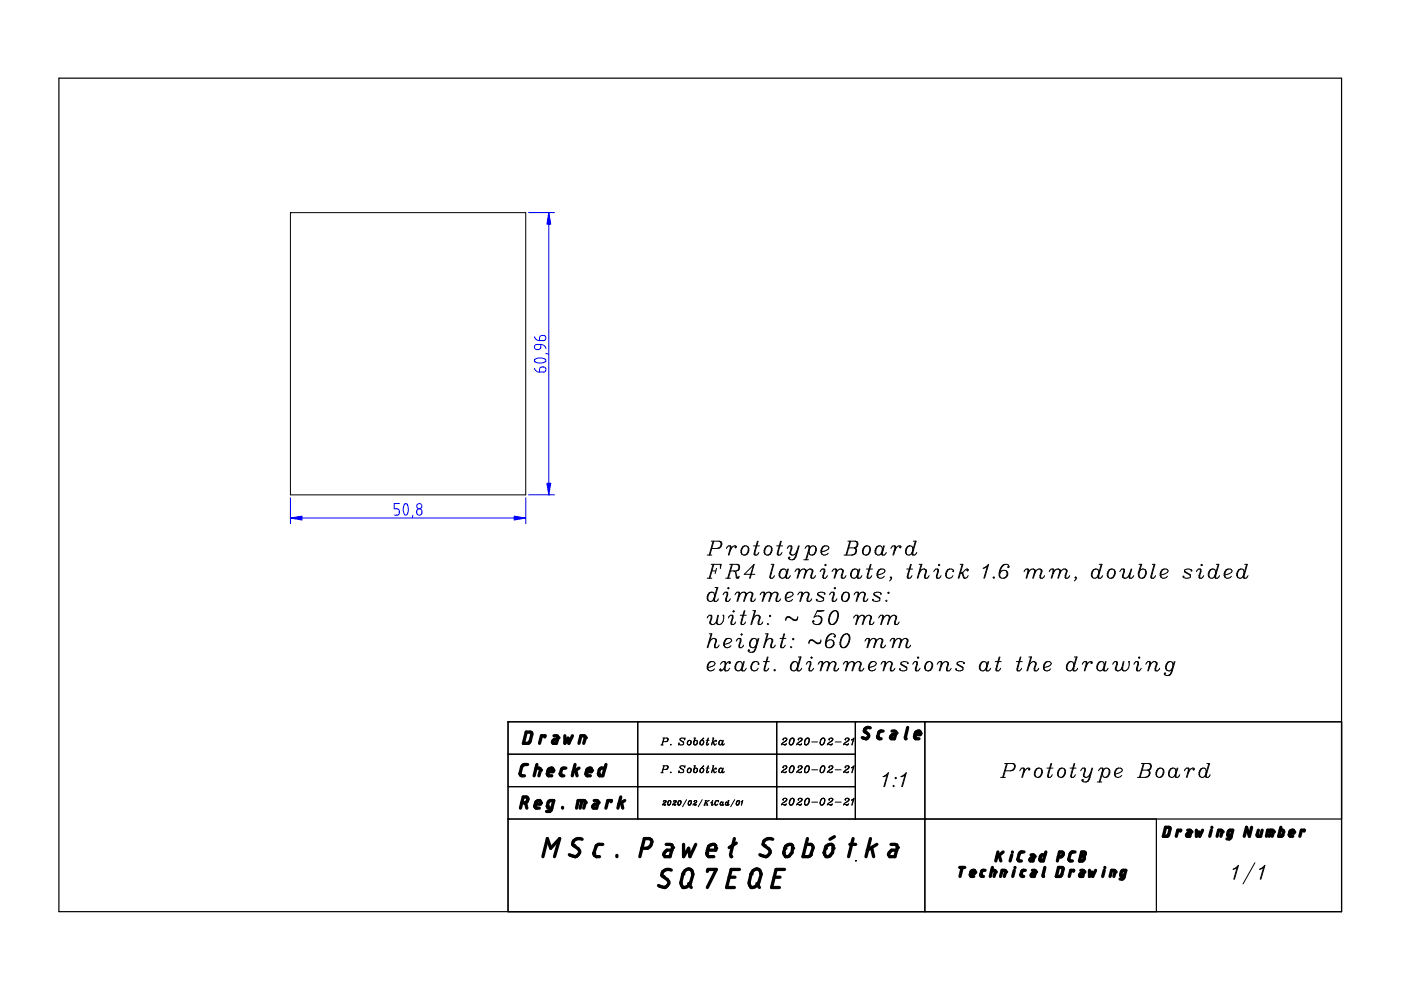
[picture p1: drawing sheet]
<svg xmlns="http://www.w3.org/2000/svg" width="297mm" height="210mm" viewBox="0 0 297 210" stroke-linecap="round" stroke-linejoin="round" font-family="sans-serif">
<g fill="none" stroke="#000" stroke-width=".25">
<path d="M12.5 16.6h271.9v176.7h-271.9zM107.7 153h.1M107.7 159.9h.1M107.7 159.9h73.7M135.2 153h.1M135.2 159.9h.1M135.2 153v20.7M164.7 159.9h.1M164.7 153h.1M164.7 153v20.7M181.4 153h.1M181.4 153v20.7"/>
<path d="M196.1 153h.1M196.1 153v40.3M284.4 153h-176.7v40.3M107.7 173.7h.1M107.7 173.7h176.7M107.7 166.8h73.7M135.2 166.8h.1M164.7 166.8h.1M196.1 173.7h.1M245.2 173.7v19.6"/>
</g>
<g fill="none" stroke="#000" stroke-width=".21">
<path d="M61.6 45.1h.1M61.6 45.1h49.9v59.8h-49.9zM149.9 117.7h1M150.8 114.7h1.7M150.8 119.7h2.1l-.2 .8v-.8M150.9 116.3h1.1M151.2 114.7l-.8 3M151.2 119.7l-.8 2.9M151.3 114.7l-.8 3M151.3 119.7l-.8 2.9M152.5 114.7l.4 .2a.91 .91 0 0 1-.3 1.3l-.6 .1M152.5 114.7l.2 .2a.9 .9 0 0 1-.7 1.4"/>
<path d="M154 116.3l.4-.6h.5l.1 .2-.1 .8M154.7 115.7l.2 .5-.5 1.5M154.7 119.7h1.6M154.9 116.7l-.3 1M155.1 119.7l-.8 2.9M155.3 119.7l-.9 2.9M156 115.9l-.2 .1 .2 .2 .1-.2-.1-.3-.6 .2-.5 .8M156.3 119.7l.4 .1a.81 .81 0 0 1-.6 1.3M156.3 119.7l.2 .1a.81 .81 0 0 1-.4 1.3M157.4 117.6l.5 .1M157.9 115.7l.6 .2M157.9 115.7a1.12 1.12 0 0 0-.5 1.9"/>
<path d="M157.9 115.7a1.34 1.34 0 0 0-.5 1.9M158.5 115.9a1.11 1.11 0 0 1-.6 1.8M158.5 115.9a1.32 1.32 0 0 1-.6 1.8M159.8 115.7h1.2M159.8 119.8l-.9 2.8M160.6 114.7l-.7 2.9 .6 .1 .4-.6M160.7 114.7l-.7 2.6 .2 .4M162.3 117.6l.5 .1M162.8 115.7a1.12 1.12 0 0 0-.5 1.9M162.8 115.7l.6 .2M162.8 115.7a1.34 1.34 0 0 0-.5 1.9M163.4 115.9a1.11 1.11 0 0 1-.6 1.8"/>
<path d="M163.4 115.9a1.32 1.32 0 0 1-.6 1.8M163.5 119.7h.6l-.7 2.5 .1 .4M163.9 119.7l-.7 2.8 .6 .1 .4-.6M164.7 115.7h1.2M165.5 114.7l-.7 2.9 .6 .1 .4-.6M165.7 114.7l-.7 2.6 .1 .4M166.9 116.3l.4-.6 .6 .2-.3 1.2v.3l.3 .3M167.3 118.4l.2-.1-.2-.2-.1 .2 .1 .2 .7 .2M167.6 115.7l.1 .6-.2 1.1 .4 .3M169 116.7a1.09 1.09 0 0 1-1.1 1M169.3 115.7l-.7 2.4-.6 .6M169.4 115.7l-.7 2.4-.3 .4-.4 .2"/>
<path d="M170.4 118.7h1M170.7 116.3l.4-.6h.4l.2 .2-.2 .8M171.4 115.7l.1 .5-.7 2.5M171.5 116.7l.2 .9 .5 .1M171.5 116.7l-.5 2M172.8 115.9l-.3-.2a.9 .9 0 0 0-1 1M172.8 115.9a1.11 1.11 0 0 1-.6 1.8M172.8 115.9a1.37 1.37 0 0 1-.6 1.8M174.9 115.7l.7 .2 .1 .3a1.86 1.86 0 0 1-1.5 .8M174.9 115.7a1.09 1.09 0 0 0-.6 1.9M174.9 115.7a1.34 1.34 0 0 0-.6 1.9M175 119.7l.2 .1-.2 .1-.1-.1z"/>
<path d="M175.6 117.3a.94 .94 0 0 1-1.3 .3M178.9 117.7h1.7M179.8 114.7h1.5M179.9 116.2h1.3M180.2 114.7l-.8 3M180.3 114.7l-.8 3M181.2 116.2a.88 .88 0 0 1 .2 .9 .88 .88 0 0 1-.8 .6M181.2 116.2l.3 .1a.91 .91 0 0 1-.3 1.3l-.6 .1M181.3 114.7l.3 .2a.87 .87 0 0 1-.4 1.3M181.3 114.7l.4 .2a.81 .81 0 0 1-.5 1.3M183.2 117.6l.5 .1M183.7 115.7l.6 .2"/>
<path d="M183.7 115.7a1.34 1.34 0 0 0-.5 1.9M183.7 115.7a1.09 1.09 0 0 0-.5 1.9M184.3 115.9a1.37 1.37 0 0 1-.6 1.8M184.3 115.9a1.11 1.11 0 0 1-.6 1.8M184.6 119.7l-.7 2.8 .5 .1 .4-.6M184.7 119.7l-.7 2.5 .1 .4M186.4 115.7l.5 .2 .2 .8M186.4 115.7a1.11 1.11 0 0 0-.6 1.9M186.4 115.7a1.32 1.32 0 0 0-.6 1.9M187.1 116.7a.89 .89 0 0 1-1 1l-.3-.1M187.1 116.7l-.2 .6 .2 .4h.4l.4-.6M187.3 115.7l-.2 1"/>
<path d="M187.5 115.7l-.4 1.6 .1 .4M188.9 116.3l.4-.6h.4l.2 .2-.2 .8M189.6 115.7l.1 .5-.4 1.5M189.7 116.7l-.2 1M190.9 115.9l-.2 .1 .2 .2 .1-.2-.1-.3-.6 .2-.6 .8M192.8 115.7l.6 .2 .1 .8M192.8 115.7a1.11 1.11 0 0 0-.5 1.9M192.8 115.7a1.32 1.32 0 0 0-.5 1.9M193.1 119.7l-.7 2.8 .5 .1 .5-.6M193.2 119.7l-.7 2.5 .1 .4M193.5 116.7l-.1 .6 .1 .4h.5l.4-.6M193.5 116.7a.9 .9 0 0 1-1 1l-.2-.1"/>
<path d="M193.7 114.7h.5l-.7 2.6 .2 .4M194.1 114.7l-.6 2M194.9 119.7h.6l-.9 2.9M195.3 119.7l-.8 2.9M199.1 119.7l.1 .1-.1 .1-.1-.1zM203.6 119.7h.6l-.9 2.9M204 119.7l-.8 2.9M213.1 119.7a2.04 2.04 0 0 0-1 2.8M213.1 119.7l.7 .1 .1 .3-.1 .3-.1-.2 .1-.1M213.1 119.7a2.26 2.26 0 0 0-1 2.8M233.1 119.7h.5l-.7 2.5 .2 .4M233.5 119.7l-.6 1.9"/>
<path d="M241.5 119.7h.6l-.6 1.8M241.9 119.7l-.6 1.8v.4l.3 .6M244.3 119.7h.6l-.7 2.5 .1 .4M244.7 119.7l-.7 2.8 .6 .1 .4-.6M254.6 119.8l.2-.1 .1 .1-.1 .1zM257.9 119.7h.5l-.7 2.5 .2 .4M258.3 119.7l-.6 1.9M263.9 119.7h.6l-.7 2.5 .1 .4M264.3 119.7l-.5 1.9M149.9 131l.5-.5h.4l.1 .1-.3 1.3v.2l.3 .3M149.9 122.6h1M150.4 134.4h.5l-.8 2.9"/>
<path d="M150.6 130.5l.2 .1v.4l-.3 1.1 .4 .3M150.8 125.6l.5 .1 .2 .8M150.8 125.6a1.11 1.11 0 0 0-.6 1.8M150.8 125.6a1.32 1.32 0 0 0-.6 1.8M150.8 134.4l-.9 2.9M150.9 121.1h.9M151.5 135.4l.4 .3-.3 1.1 .2 .5M151.5 135.4a1.11 1.11 0 0 0-1.1 1M151.5 126.5l-.2 .6 .2 .4h.4l.4-.5M151.5 126.5a.9 .9 0 0 1-1 1l-.3-.1M151.5 135.4l.3 .3-.3 1.5 .1 .1h.4l.5-.5M151.6 124.6h.6l-.7 2.5 .1 .4"/>
<path d="M151.9 131.7v.4l.4 .3M151.9 120.5l-.3 1.1M151.9 131.7a.93 .93 0 0 1-1 .7M152 124.6l-.5 1.9M152.2 130.5l-.3 1.2M152.3 130.5l-.3 1.2v.4l.3 .3M153.3 126.1l.4-.5 .6 .1-.3 1.3v.4l.2 .1M153.4 130.7l-.1-.2h.1a1.69 1.69 0 0 1-.8 1.9h-.3M153.9 122.6h1M154 125.6l.2 .1v.4l-.3 1.3 .5 .1 .5-.5M154.3 124.7l.1-.1 .2 .1-.2 .1zM154.3 135.4a1.1 1.1 0 0 0-.6 1.8"/>
<path d="M154.3 135.4h.4l.4 .4a1.8 1.8 0 0 1-1.5 .8M154.3 135.4a1.37 1.37 0 0 0-.6 1.8M154.4 131l.5-.5h.4l.1 .1-.3 1.3v.4l.2 .1M154.9 121.1h1.2M155 136.9a.88 .88 0 0 1-1.3 .3M155.1 130.5l.2 .1v.4l-.3 1.3 .6 .1 .4-.5M155.4 129.6l.2-.1 .1 .1-.1 .2zM155.6 121.1l.4 .2M155.8 126.1l.5-.5h.4l.1 .1-.1 .8M156 121.3l.1 1.2 .4 .1 .2-.3M156 121.3l.3 1 .1 .2 .3-.2M156.1 135.9l.4-.5h.5l.1 .1-.3 1.3 .2 .5"/>
<path d="M156.5 125.6l.2 .4-.4 1.5M156.7 122.2v.1M156.7 126.5l-.3 1M156.8 135.4l.2 .1v.4l-.3 1.3 .1 .1h.4l.4-.5M157 130.5h1.2M157.2 134.4l.2 .1-.2 .2-.1-.2zM157.8 129.5l-.7 2.8 .5 .1 .5-.5M157.8 125.6l-.6 .1-.5 .8M157.8 125.6l.4 .2-.4 1.7M157.8 125.6l.3 .2v.3l-.5 1.4M157.9 129.5l-.7 2.5 .2 .4M158.8 138l.1-.1-.1-.1-.2 .1 .2 .3 .7 .1"/>
<path d="M159.2 125.6l.3 .2-.3 1.6 .6 .1 .4-.5M159.2 125.6a1.09 1.09 0 0 0-1.1 .9M159.2 125.6l.4 .2-.3 1.2 .2 .5M159.6 129.5h.6l-.9 2.9M159.8 135.4h.2a1.1 1.1 0 0 1 .4 1.1 1.1 1.1 0 0 1-.9 .8l-.3-.1M159.8 135.4a1.11 1.11 0 0 0-.6 1.8M159.8 135.4a1.35 1.35 0 0 0-.6 1.8M160 121.8h-2.2l2.1-2.1-.9 2.9M160 129.5l-.8 2.9M160.7 130.5l.5 .2-.3 1.2 .1 .5M160.7 130.5a1.11 1.11 0 0 0-1.1 .9M160.7 135.4l-.7 2.4-.2 .4-.3 .1"/>
<path d="M160.7 130.5l.3 .2-.3 1.6 .6 .1 .4-.5M160.9 135.4l-.7 2.4-.3 .4-.4 .1M161.2 126.1l.4-.5h.4l.1 .1-.1 .8M161.9 125.6l.1 .4-.4 1.5M162 126.5l-.3 1M162.3 134.4h.5l-.8 2.9M162.7 139.3l-.7 2.8 .1 .1h.5l.4-.5M162.7 134.4l-.8 2.9M162.8 139.3l-.7 2.5 .2 .4M162.8 132.1l-.1 .2 .1 .1 .2-.1M163.1 125.6l.5 .2-.5 1.7M163.1 125.6l-.5 .1-.6 .8"/>
<path d="M163.1 125.6l.3 .2v.3l-.4 1.4M163.3 130.5l.1 .1-.1 .1-.2-.1zM163.4 135.4l.3 .3-.3 1.5 .6 .1 .4-.5M163.4 135.4l.4 .3-.2 1.1 .1 .5M163.4 135.4a1.11 1.11 0 0 0-1.1 1M164.5 125.6l.3 .2-.3 1.6 .6 .1 .4-.5M164.5 125.6l.5 .2-.3 1.2 .1 .5M164.5 125.6l-.5 .1-.6 .8M165.4 135.4h1.2M166 120.6l.6 .2 .1 .8M166 120.6a1.09 1.09 0 0 0-.5 1.9M166 120.6a1.34 1.34 0 0 0-.5 1.9"/>
<path d="M166.2 134.4l-.7 2.8 .2 .1h.4l.4-.5M166.3 134.4l-.6 2.5 .1 .4M166.6 131.3v.3M166.7 121.6l-.1 .6 .1 .4h.5l.4-.6M166.7 121.6l-.4 .9-.3 .1-.5-.1M167 120.6l-.3 1M167.2 120.6l-.5 1.6 .2 .4M167.3 125.6a1.12 1.12 0 0 0-.5 1.8M167.3 125.6l.7 .1 .2 .3a1.73 1.73 0 0 1-1.6 .8M167.3 125.6a1.34 1.34 0 0 0-.5 1.8M167.7 137.1l-.1 .1 .1 .1 .2-.1M168 127.1a.95 .95 0 0 1-1.2 .3"/>
<path d="M168.2 135.4l.1 .1-.1 .2-.2-.2zM168.6 121.2l.4-.6h.4l.1 .2-.1 .8M169.1 131a.58 .58 0 0 1-1 .3l-.8-.6-.6 .2-.1 .4M169.1 131l-.1 .4-.3 .2-.6-.2-.5-.4a.58 .58 0 0 0-1 .3M169.1 130.7v.3M169.2 126.1l.4-.5h.4l.1 .1-.1 .8M169.3 120.6l.1 .5-.4 1.5M169.3 139.3h.5l-.7 2.5 .2 .4M169.4 121.6l-.3 1M169.7 139.3l-.6 2M169.9 125.6l.1 .4-.4 1.5M170 126.5l-.3 1"/>
<path d="M170.5 120.6l.4 .3-.4 1.7M170.5 120.6a1.09 1.09 0 0 0-1.1 1M170.5 120.6l.3 .3v.3l-.4 1.4M171.1 125.6l.4 .2-.2 1.2v.4l.1 .1M171.1 125.6l.3 .2-.3 1.6 .6 .1 .4-.5M171.1 125.6l-.5 .1-.6 .8M171.5 136.2v.3M171.9 120.6l.3 .3-.3 1.6 .6 .1 .4-.6M171.9 120.6l-.5 .2-.6 .8M171.9 120.6l.4 .3-.2 1.1v.5l.1 .1M171.9 139.4l.2-.1 .1 .1-.1 .2zM172.4 131.9l.2-.2-.2-.1-.1 .3a.83 .83 0 0 0 1.1 .5"/>
<path d="M173.3 129.6l1.4-.1h-1.4l-.7 1.4 .5-.3h.5M173.4 126l1.2 .8v.4a.98 .98 0 0 1-1.5-.1l.1 .1M173.6 130.6l.4 .1a.99 .99 0 0 1-.6 1.7M173.6 130.6a.95 .95 0 0 1 .6 1 .95 .95 0 0 1-.8 .8M173.9 121.2l.4-.6 .6 .2-.3 1.2v.5l.1 .1M174 135.9a.6 .6 0 0 1-1 .3l-.8-.5-.6 .1-.1 .4M174 135.9l-.1 .5-.3 .1-.6-.1-.5-.5a.58 .58 0 0 0-1 .3M174 135.7v.2M174.6 120.6l.1 .2v.4l-.2 1.3 .5 .1 .4-.6M174.8 125.8v.2l.1-.2a1.15 1.15 0 0 0-1.5 0l.1 .5 1.1 .7M175.3 137.2l.7 .1M175.9 126.1l.4-.5 .6 .1-.3 1.3 .1 .5"/>
<path d="M176.2 132.4h.3M176.3 134.4l.7 .1 .1 .3-.1 .3-.2-.2 .2-.1M176.3 134.4a2.02 2.02 0 0 0-1.1 2.7l.1 .1M176.3 134.4a2.28 2.28 0 0 0-1 2.8M176.4 121.2l.4-.6h.4l.2 .2-.2 .8M176.6 135.8a1 1 0 0 1-.6 1.5M176.6 135.8a.92 .92 0 0 0-1.4 .6M176.6 135.8a.89 .89 0 0 1 .2 .9 .89 .89 0 0 1-.8 .6M176.6 125.6l.1 .5-.3 1.3 .6 .1 .4-.5M176.9 124.7l.1-.1 .1 .1-.1 .1zM176.9 129.5h.3M176.9 129.5a2.04 2.04 0 0 0-.9 2.8l.2 .1"/>
<path d="M176.9 129.5a2.23 2.23 0 0 0-.9 2.6l.2 .3M177.1 120.6l.1 .5-.4 1.5M177.2 129.5a.87 .87 0 0 1 .6 1.1 1.99 1.99 0 0 1-1.3 1.8M177.2 129.5a1.99 1.99 0 0 1-.4 2.8l-.3 .1M177.2 121.6l-.2 1M178.4 120.6l.4 .3-.3 1.1 .1 .6M178.4 120.6l.2 .3-.2 1.6 .5 .1 .5-.6M178.4 120.6a1.09 1.09 0 0 0-1.2 1M178.6 137.3h.3M178.7 127.4l.6 .1M179.3 125.6l.5 .1M179.3 125.6a1.11 1.11 0 0 0-.6 1.8"/>
<path d="M179.3 125.6a1.32 1.32 0 0 0-.6 1.8M179.4 134.4a2.05 2.05 0 0 0-1 2.8l.2 .1M179.4 134.4h.2M179.4 134.4a2.2 2.2 0 0 0-1 2.7l.2 .2M179.6 134.4a1.39 1.39 0 0 1 .3 2.1l-.5 .7-.5 .1M179.6 134.4a1.92 1.92 0 0 1-.4 2.8l-.3 .1M179.8 125.7a1.33 1.33 0 0 1-.5 1.8M179.8 125.7a1.12 1.12 0 0 1-.5 1.8M181 131l.4-.5h.4l.1 .1-.1 .8M181.1 126.1l.4-.5h.4l.2 .1-.2 .8M181.2 120.6l.5 .2 .2 .8M181.2 120.6a1.11 1.11 0 0 0-.6 1.9"/>
<path d="M181.2 120.6a1.32 1.32 0 0 0-.6 1.9M181.7 130.5l.1 .4-.4 1.5M181.8 125.6l.1 .4-.4 1.5M181.8 131.4l-.3 1M181.9 121.6l-.2 .6 .2 .4h.4l.4-.6M181.9 121.6a.89 .89 0 0 1-1 1l-.3-.1M181.9 126.5l-.3 1M182.2 120.6l-.3 1M182.3 120.6l-.4 1.6 .1 .4M182.9 130.5l.3 .2v.3l-.4 1.4M182.9 130.5l.4 .2-.4 1.7M182.9 130.5a1.11 1.11 0 0 0-1.1 .9"/>
<path d="M183 125.6l.3 .2-.3 1.6 .6 .1 .4-.5M183 125.6l-.5 .1-.6 .8M183 125.6l.5 .2-.3 1.2v.4l.1 .1M183.4 135.9l.4-.5h.4l.2 .1-.2 .9M183.7 120.6h1.3M184.1 135.4l.1 .4-.4 1.5M184.2 136.4l-.2 .9M184.3 130.5l.3 .2-.3 1.6 .6 .1 .4-.5M184.3 130.5a1.11 1.11 0 0 0-1.1 .9M184.3 130.5l.5 .2-.3 1.2v.4l.1 .1M185.3 126l1.2 .8v.4a.98 .98 0 0 1-1.5-.1l.1 .1M185.4 135.4a1.11 1.11 0 0 0-1.2 1"/>
<path d="M185.4 135.4l.4 .3-.4 1.6M185.4 135.4l.2 .3v.2l-.4 1.4M186.3 131l.4-.5h.4l.2 .1-.2 .8M186.7 125.8v.2l.1-.2a1.13 1.13 0 0 0-1.5 0l.1 .5 1.1 .7M186.8 135.4l.2 .3-.2 1.5 .1 .1h.4l.4-.5M186.8 135.4l.4 .3-.3 1.1 .1 .5M186.8 135.4a1.14 1.14 0 0 0-1.2 1M186.8 120.6a1.32 1.32 0 0 0-.6 1.9M186.8 120.6l.7 .2 .1 .3a1.8 1.8 0 0 1-1.5 .8M186.8 120.6a1.11 1.11 0 0 0-.6 1.9M187 130.5l.1 .4-.4 1.5M187.1 131.4l-.2 1"/>
<path d="M187.5 122.2a.94 .94 0 0 1-1.3 .3M187.9 127.2l-.1 .2 .1 .1 .2-.1M188.2 125.7l.2-.1 .1 .1-.1 .1zM188.3 130.5l.3 .2v.3l-.5 1.4M188.3 130.5a1.14 1.14 0 0 0-1.2 .9M188.3 130.5l.4 .2-.4 1.7M188.7 135.9l.4-.5h.5l.1 .1-.1 .9M188.9 122.6l-.1-.1 .1-.2 .1 .3-.4 .6M189.4 135.4l.2 .4-.5 1.5M189.6 136.4l-.3 .9M189.7 130.5l.4 .2-.3 1.2v.4l.1 .1M189.7 130.5a1.11 1.11 0 0 0-1.1 .9"/>
<path d="M189.7 130.5l.2 .2-.2 1.6 .5 .1 .4-.5M190.7 135.4a1.11 1.11 0 0 0-1.1 1M190.7 135.4l.4 .3-.4 1.6M190.7 135.4l.3 .3v.2l-.5 1.4M192.1 135.4l.4 .3-.3 1.1 .2 .5M192.1 135.4l.3 .3-.3 1.5 .5 .1 .5-.5M192.1 135.4a1.11 1.11 0 0 0-1.1 1M192.2 120.6h1.3M194.5 139.4l.1-.1 .2 .1-.2 .2zM196 120.6l.3 .3-.3 1.6 .6 .1 .4-.6M196 120.6l-.5 .2-.6 .8M196 120.6l.4 .3-.2 1.1v.5l.1 .1"/>
<path d="M198 121.2l.4-.6 .6 .2-.3 1.2v.5l.1 .1M198.7 120.6l.1 .2v.4l-.3 1.3 .6 .1 .4-.6M201.3 120.6l.7 .2 .2 .4-.2-.1M201.3 120.6a1.12 1.12 0 0 0-.5 1.9M201.3 120.6a1.34 1.34 0 0 0-.5 1.9M202 122a.85 .85 0 0 1-1.2 .5M203.6 121.5h.3M203.9 121.5l.5 1.1 .6-.1 .3-.5M203.9 121.5l.3 .1 .4 1M205.1 120.8l-.1 .1 .1 .2 .2-.3-.3-.2-1.1 .9M209.3 120.2l-.7 2.4M209.4 120.1l-.9 .4 1.1-.8-.9 2.9"/>
<path d="M210.6 122.5l.1-.2 .1 .2-.1 .1zM211.9 139.3l-.7 2.8 .1 .1h.4l.5-.5M212 139.3l-.7 2.5 .1 .4M212.1 122.5l.7 .1M213.4 121.1a.87 .87 0 0 1 .2 .9 .87 .87 0 0 1-.8 .6M213.4 121.1a.92 .92 0 0 0-1.4 .5M213.4 121.1a1 1 0 0 1-.6 1.5M216.3 139.3l-.7 2.8 .2 .1h.4l.4-.5M216.5 139.3l-.7 2.5 .1 .4M217.1 121.2l.5-.6h.4l.1 .2-.1 .8M217.8 120.6l.2 .5-.4 1.5M218 121.6l-.3 1"/>
<path d="M218.1 139.3h.6l-.8 2.9M218.6 139.3l-.9 2.9M219.1 120.6l-.6 .2-.5 .8M219.1 120.6l.4 .3-.4 1.7M219.1 120.6l.3 .3v.3l-.5 1.4M220.5 120.6l.3 .3-.3 1.6 .5 .1 .5-.6M220.5 120.6l-.6 .2-.5 .8M220.5 120.6l.4 .3-.3 1.1v.5l.2 .1M222.5 121.2l.4-.6h.4l.1 .2-.1 .8M223.2 120.6l.1 .5-.4 1.5M223.3 121.6l-.3 1M224.4 120.6l-.5 .2-.6 .8"/>
<path d="M224.4 120.6l.4 .3-.4 1.7M224.4 120.6l.3 .3v.3l-.4 1.4M225.8 120.6l.3 .3-.3 1.6 .6 .1 .4-.6M225.8 120.6l-.5 .2-.6 .8M225.8 120.6l.4 .3-.2 1.1v.5l.1 .1M227.8 139.3h.5l-.7 2.5 .2 .4M228.1 122.6l-.2-.1 .2-.2 .1 .3-.4 .6M228.2 139.3l-.6 2M232.2 120.6l.6 .2 .1 .8M232.2 120.6a1.11 1.11 0 0 0-.5 1.9M232.2 120.6a1.32 1.32 0 0 0-.5 1.9M232.9 121.6l-.1 .6 .1 .4h.5l.4-.6"/>
<path d="M232.9 121.6a.9 .9 0 0 1-1 1l-.2-.1M235 122.5l.6 .1M235.6 120.6l.6 .2M235.6 120.6a1.11 1.11 0 0 0-.6 1.9M235.6 120.6a1.32 1.32 0 0 0-.6 1.9M236.2 120.8a1.33 1.33 0 0 1-.6 1.8M236.2 120.8a1.09 1.09 0 0 1-.6 1.8M237.4 121.2l.4-.6 .6 .2-.3 1.2v.3l.3 .3M238.1 120.6l.2 .2v.4l-.3 1.1 .4 .3M239.5 121.6l-.5 .9-.6 .1M239.5 121.6l-.1 .6 .1 .4h.4l.5-.6M239.8 120.6l-.3 1"/>
<path d="M239.9 120.6l-.4 1.6 .2 .4M241.4 139.4l.1-.1 .2 .1-.2 .2zM241.5 121.5l.1 1M241.6 122.5l.6 .1M242.8 120.8a.82 .82 0 0 0-1.3 .7M242.8 120.8a1.11 1.11 0 0 1-.6 1.8M242.8 120.8a1.37 1.37 0 0 1-.6 1.8M246.8 120.6l.7 .2 .2 .3a1.8 1.8 0 0 1-1.6 .8M246.8 120.6a1.11 1.11 0 0 0-.5 1.9M246.8 120.6a1.32 1.32 0 0 0-.5 1.9M247.5 122.2a.94 .94 0 0 1-1.2 .3M251.1 121.1l1.3 .8v.4a.98 .98 0 0 1-1.6-.1l.2 .1"/>
<path d="M252.5 120.9v.2l.2-.2a1.17 1.17 0 0 0-1.6 0l.2 .4 1.1 .7M253.7 121.2l.4-.6 .5 .2-.2 1.2v.5l.1 .1M254.4 120.6l.1 .2v.4l-.3 1.3 .6 .1 .4-.6M257 120.6l.6 .2 .1 .8M257 120.6a1.11 1.11 0 0 0-.5 1.9M257 120.6a1.32 1.32 0 0 0-.5 1.9M257.7 121.6a.89 .89 0 0 1-.9 1l-.3-.1M257.7 121.6l-.1 .6 .1 .4h.4l.5-.6M260.4 120.6l.7 .2 .1 .3a1.8 1.8 0 0 1-1.5 .8M260.4 120.6a1.11 1.11 0 0 0-.6 1.9M260.4 120.6a1.32 1.32 0 0 0-.6 1.9M261.1 122.2a.94 .94 0 0 1-1.3 .3"/>
<path d="M263.1 120.6l.5 .2 .2 .8M263.1 120.6a1.11 1.11 0 0 0-.6 1.9M263.1 120.6a1.32 1.32 0 0 0-.6 1.9M263.8 121.6a.89 .89 0 0 1-1 1l-.3-.1M263.8 121.6l-.2 .6 .2 .4h.4l.4-.6M140.1 157.9h.5M140.5 156.5h.9M140.6 157.2h.6M140.8 156.5l-.5 1.4M140.8 156.5l-.4 1.4M141.4 156.5l.3 .2a.49 .49 0 0 1-.5 .5M141.4 156.5l.2 .2-.1 .3"/>
<path d="M141.5 157.2h-.3M142.2 157.9h.1zM144 157.5v.3l-.1 .1zM144.2 156.8l.7 .7M144.9 157.5l-.1 .4-.8-.1M145.1 156.6l-.6-.1-.3 .3M145.1 156.6l.1-.1v.4zM145.9 157.9h.2M146.1 157a.55 .55 0 0 0-.2 .9M146.1 157h.3M146.1 157l-.3 .5 .1 .4M146.4 157l.2 .2a.59 .59 0 0 1-.5 .7"/>
<path d="M146.4 157l.1 .5-.4 .4M147.1 156.5h.3l-.3 .9M147.1 157.4l.1 .5M147.2 157.9h.3M147.3 156.5l-.3 .9 .2 .5M147.7 157h-.4l-.2 .4M147.7 157l.2 .2a.59 .59 0 0 1-.4 .7M147.7 157l.1 .5-.3 .4M148.5 157.9h.3M148.8 157h.3M148.8 157a.55 .55 0 0 0-.3 .9M148.8 157l-.4 .5 .1 .4"/>
<path d="M149.1 157l.1 .5-.2 .4h-.2M149.1 157v.7l-.3 .2M149.1 156.5l-.3 .4zM149.7 157h.6M150.1 156.5l-.3 1.4h.3l.2-.2M150.2 156.5l-.3 1.4M150.8 140.3a1.11 1.11 0 0 0-.6 1.8M150.8 140.3a1.35 1.35 0 0 0-.6 1.8M150.8 140.3l.7 .1 .1 .3a1.73 1.73 0 0 1-1.5 .8M151 156.5h.3l-.4 1.4M151 157.4h.2M151.2 157.4l.3 .5 .4-.2"/>
<path d="M151.2 157.4l.3 .5M151.3 156.5l-.5 1.4M151.5 141.8a.91 .91 0 0 1-1.3 .3M151.8 157v.2l.1-.2h-.2l-.5 .4M152.7 140.8l.3-.4 .7-.1 .2 .7M152.8 157h.3v.5M152.8 157a.55 .55 0 0 0-.3 .9M152.8 157l-.4 .5 .1 .4M153.1 157.5l-.2 .4h-.4M153.1 157.5v.4h.3l.2-.2M153.3 157l-.2 .5M153.4 157l-.3 .7 .1 .2"/>
<path d="M153.6 141.5l.1 .7 .7-.1 .3-.4M153.6 141.5a.71 .71 0 0 1-1 .6l.1-.3 .2 .2-.2 .1M153.6 140.3l.1 .3-.1 .9M153.9 141l-.2 .5 .2 .7M154.7 140.4l-.1 .2 .1 .1 .2-.1-.2-.3a1 1 0 0 0-.8 .7M156.7 140.3a1.11 1.11 0 0 0-.6 1.8M156.7 140.3l.5 .1 .2 .9M156.7 140.3a1.35 1.35 0 0 0-.6 1.8M157.4 141.3l-.2 .5 .2 .4h.4l.4-.5M157.4 141.3a.93 .93 0 0 1-1 .9l-.3-.1M157.6 140.3l-.2 1M157.8 140.3l-.4 1.5 .1 .4"/>
<path d="M160 140.3a1.35 1.35 0 0 0-.5 1.8M160 140.3a1.11 1.11 0 0 0-.5 1.8M160 140.3l.7 .1 .2 .4-.2-.1M160.7 141.7a.84 .84 0 0 1-1.2 .4M161.9 140.3h1.2M164.1 142.1l.2-.1 .1 .1-.1 .1zM165.9 157.7l.6 .2 .2-.2-.2 .2zM165.9 157.7l-.2 .1M166.1 157.4l-.4 .5M166.6 156.5h-.5l-.1 .3 .1 .1v-.1M166.6 156.5h.2v.5l-.7 .4M166.6 156.5l.2 .2-.1 .3-.6 .4"/>
<path d="M167.6 157.9h.1M168 156.5h.1M168 156.5a.91 .91 0 0 0-.4 1.4M168 156.5a1 1 0 0 0-.4 1.4M168.1 156.5a.86 .86 0 0 1-.4 1.4M168.1 156.5a1.04 1.04 0 0 1-.4 1.4M168.4 140.3a1.11 1.11 0 0 0-.5 1.8M168.4 140.3l.6 .1 .1 .9M168.4 140.3a1.35 1.35 0 0 0-.5 1.8M169.1 141.3a.93 .93 0 0 1-1 .9l-.2-.1M169.1 141.3l-.1 .5 .1 .4h.4l.5-.5M169.2 157.7l.5 .2 .2-.2-.2 .2z"/>
<path d="M169.2 157.7l-.2 .1M169.4 157.4l-.5 .5M169.8 156.5h-.4l-.1 .4v-.1M169.8 156.5h.2l.1 .3-.7 .6M169.8 156.5l.2 .2-.1 .3-.5 .4M170.8 157.9h.2M170.9 140.8l.5-.5h.4l.1 .1-.3 1.3 .2 .5M171.2 156.5h.1M171.2 156.5a.99 .99 0 0 0-.4 1.4M171.2 156.5a.9 .9 0 0 0-.4 1.4M171.3 156.5a.84 .84 0 0 1 .3 .8 .84 .84 0 0 1-.6 .6M171.3 156.5a1.01 1.01 0 0 1-.3 1.4"/>
<path d="M171.6 140.3l.2 .1v.4l-.3 1.3 .1 .1h.5l.4-.5M172.1 157.3h1.3M173.5 140.8l.4-.5h.4l.2 .1-.2 .9M174.1 157.9h.2M174.2 140.3l.1 .4-.4 1.5M174.3 141.3l-.3 .9M174.5 156.5h.1M174.5 156.5a.91 .91 0 0 0-.4 1.4M174.5 156.5a1 1 0 0 0-.4 1.4M174.6 156.5a.86 .86 0 0 1-.3 1.4M174.6 156.5a1 1 0 0 1-.3 1.4M175.4 140.3a1.14 1.14 0 0 0-1.1 1"/>
<path d="M175.4 140.3l.5 .3-.5 1.6M175.4 140.3l.3 .3v.2l-.4 1.4M175.7 157.7l.5 .2 .2-.2-.2 .2zM175.7 157.7l-.2 .1M175.9 157.4l-.5 .5M176.3 156.5h-.4l-.1 .4v-.1M176.3 156.5h.2l.1 .3-.7 .6M176.3 156.5l.2 .2-.1 .3-.5 .4M176.8 140.3l.3 .3-.3 1.5 .2 .1h.4l.4-.5M176.8 140.3l.4 .3-.2 1.1 .1 .5M176.8 140.3a1.14 1.14 0 0 0-1.1 1M177.1 157.3h1.3"/>
<path d="M178.8 140.8l.4-.5h.4l.2 .1-.2 .9M179.1 157.7l.6 .2 .2-.2-.2 .2zM179.1 157.7l-.2 .1M179.3 157.4l-.5 .5M179.5 140.3l.1 .4-.4 1.5M179.6 157.2l-.3 .2M179.6 141.3l-.2 .9M179.7 156.5h-.4l-.1 .3 .1 .1v-.1M179.7 156.5h.3v.5l-.7 .4M179.7 156.5l.3 .2-.3 .4M180.8 140.3a1.11 1.11 0 0 0-1.2 1M180.8 140.3l.4 .3-.4 1.6"/>
<path d="M180.8 140.3l.2 .3v.2l-.4 1.4M180.9 156.8l-.3 1.1M181 156.7l-.5 .2 .6-.4-.4 1.4M182.2 140.3a1.14 1.14 0 0 0-1.2 1M182.2 140.3l.2 .3-.2 1.5 .1 .1h.4l.5-.5M182.2 140.3l.4 .3-.3 1.1 .1 .5M185 140.3h.4l.4 .4a1.73 1.73 0 0 1-1.5 .8M185 140.3a1.11 1.11 0 0 0-.6 1.8M185 140.3a1.35 1.35 0 0 0-.6 1.8M185.7 141.8a.91 .91 0 0 1-1.3 .3M186.8 140.8l.4-.5h.4l.2 .1-.2 .9M187.5 140.3l.1 .4-.4 1.5"/>
<path d="M187.6 141.3l-.3 .9M188.8 140.3l.2 .3-.2 1.5 .1 .1h.4l.4-.5M188.8 140.3a1.11 1.11 0 0 0-1.2 1M188.8 140.3l.4 .3-.3 1.1 .1 .5M191 140.7l1.1 .7 .2 .6a.98 .98 0 0 1-1.6-.2l.2 .2M192.4 140.6v.1l.1-.1a1.07 1.07 0 0 0-1.5 0l.1 .4 1.2 .7M193.5 140.8l.5-.5h.4l.1 .1-.3 1.3 .2 .5M194.2 140.3l.2 .1v.4l-.3 1.3 .1 .1h.4l.5-.5M196.3 142.1l.6 .1M196.9 140.3a1.35 1.35 0 0 0-.6 1.8M196.9 140.3l.5 .1M196.9 140.3a1.11 1.11 0 0 0-.6 1.8"/>
<path d="M197.4 140.4a1.09 1.09 0 0 1-.5 1.8M197.4 140.4a1.33 1.33 0 0 1-.5 1.8M198.7 140.8l.4-.5h.5l.1 .1-.1 .9M199.4 140.3l.2 .4-.5 1.5M199.6 141.3l-.3 .9M200.7 140.3a1.11 1.11 0 0 0-1.1 1M200.7 140.3l.3 .3-.3 1.5 .1 .1h.4l.5-.5M200.7 140.3l.4 .3-.3 1.1 .2 .5M202.9 140.7l1.1 .7 .2 .6a.95 .95 0 0 1-1.6-.2l.2 .2M204.3 140.6v.1l.2-.1a1.11 1.11 0 0 0-1.6 0l.2 .4 1.1 .7M208.5 140.3l.6 .1 .1 .9M208.5 140.3a1.1 1.1 0 0 0-.6 1.8"/>
<path d="M208.5 140.3a1.37 1.37 0 0 0-.6 1.8M209.2 141.3a.93 .93 0 0 1-1 .9l-.3-.1M209.2 141.3l-.1 .5 .1 .4h.4l.4-.5M209.5 140.3l-.3 1M209.6 140.3l-.4 1.5 .1 .4M211 140.3h1.3M215.5 140.3h1.2M219.3 140.3l.4 .3-.3 1.1 .1 .5M219.3 140.3a1.11 1.11 0 0 0-1.2 1M219.3 140.3l.2 .3-.2 1.5 .1 .1h.4l.4-.5M222.1 140.3h.4l.4 .4a1.73 1.73 0 0 1-1.5 .8M222.1 140.3a1.12 1.12 0 0 0-.6 1.8"/>
<path d="M222.1 140.3a1.37 1.37 0 0 0-.6 1.8M222.8 141.8a.88 .88 0 0 1-1.3 .3M226.9 140.3a1.35 1.35 0 0 0-.5 1.8M226.9 140.3a1.11 1.11 0 0 0-.5 1.8M226.9 140.3l.6 .1 .1 .9M227.6 141.3a.93 .93 0 0 1-.9 .9l-.3-.1M227.6 141.3l-.1 .5 .1 .4h.5l.4-.5M229.5 140.8l.4-.5h.4l.1 .1-.1 .9M230.2 140.3l.1 .4-.4 1.5M230.3 141.3l-.3 .9M231.4 140.4l-.1 .2 .1 .1 .2-.1-.2-.3a1.11 1.11 0 0 0-1.1 1M233.4 140.3l.6 .1 .1 .9"/>
<path d="M233.4 140.3a1.12 1.12 0 0 0-.6 1.8M233.4 140.3a1.37 1.37 0 0 0-.6 1.8M234.1 141.3a.93 .93 0 0 1-1 .9l-.3-.1M234.1 141.3l-.1 .5 .1 .4h.4l.4-.5M234.4 140.3l-.3 1M234.5 140.3l-.4 1.5 .1 .4M235.9 140.8l.4-.5 .6 .1-.3 1.3v.3l.3 .2M236.6 140.3l.1 .5-.2 1.2 .4 .2M237.9 141.5a.95 .95 0 0 1-1 .7M237.9 141.5v.5l.4 .2M238.2 140.3l-.3 1.2M238.3 140.3l-.3 1.2v.5l.3 .2"/>
<path d="M239.4 140.6l-.1-.3h.1a1.69 1.69 0 0 1-.8 1.9h-.3M240.4 140.8l.4-.5 .6 .1-.3 1.3 .1 .5M241.1 140.3l.1 .5-.2 1.3 .1 .1h.4l.5-.5M242.9 140.8l.5-.5h.4l.1 .1-.1 .9M243.6 140.3l.2 .4-.4 1.5M243.8 141.3l-.3 .9M244.9 140.3l.3 .3-.3 1.5 .1 .1h.4l.5-.5M244.9 140.3a1.11 1.11 0 0 0-1.1 1M244.9 140.3l.4 .3-.3 1.1 .2 .5M247 142.9l.1-.1-.1-.1-.1 .1 .1 .3 .7 .1M248 140.3h.3a1.1 1.1 0 0 1 .4 1.2 1.1 1.1 0 0 1-1 .7l-.3-.1M248 140.3a1.11 1.11 0 0 0-.6 1.8"/>
<path d="M248 140.3a1.35 1.35 0 0 0-.6 1.8M249 140.3l-.7 2.4-.3 .4-.3 .1M249.1 140.3l-.7 2.4-.3 .4-.4 .1M107.7 166.8h27.5v6.9h-27.5zM140.1 163.8h.5M140.5 162.4h.9M140.6 163.1h.6M140.6 170.6l.4 .1 .1-.2-.1 .2zM140.6 170.6h-.1M140.8 162.4l-.5 1.4M140.8 170.3l-.4 .4M140.8 162.4l-.4 1.4"/>
<path d="M141 169.7l-.3 .2M141 169.7l.2 .2M141.2 169.9v.1M141.2 170l-.4 .3M141.4 162.4l.3 .2a.49 .49 0 0 1-.5 .5M141.4 162.4l.2 .3-.2 .4h-.2M141.7 170l-.1 .5 .1 .2M141.8 169.9l-.3 .4 .2 .4M142 170.7h-.3M142 169.7h.1M142 169.7l-.2 .1M142 169.7l-.3 .2"/>
<path d="M142.1 169.7l.1 .4-.2 .6M142.1 169.7l.1 .1M142.2 163.8h.1zM142.2 170l-.3 .7M142.8 170.6l.3 .1 .2-.2-.2 .2zM142.8 170.6h-.2M142.9 170.3l-.3 .4M143.2 169.7l-.3 .1v.1M143.2 169.7l.1 .1M143.2 169.7l.2 .2-.2 .3M143.2 170.2l-.3 .1M143.3 169.9v.2"/>
<path d="M143.9 170.7h.1M143.9 169.9l-.2 .4 .2 .4M144 163.4v.3l-.1 .1zM144.1 169.7h.1M144.1 169.7l-.1 .1M144.1 169.7l-.2 .2M144.1 170.7h-.1M144.2 162.7l.7 .6M144.2 169.7l.2 .1M144.2 169.7l.1 .1M144.3 170.3l-.1 .3M144.3 169.8v.5"/>
<path d="M144.4 170.3l-.4 .4M144.4 169.8v.5M144.9 163.3l-.1 .5-.8-.1M145.1 162.5l.1-.1v.4zM145.1 162.5l-.6-.1-.3 .3M145.6 169.5l-.9 1.5M145.9 163.8h.2M145.9 170.3v.2M145.9 170.5l.2 .2M146.1 170.7h.1M146.1 162.9a.55 .55 0 0 0-.2 .9M146.1 162.9l-.3 .4 .1 .5"/>
<path d="M146.1 162.9h.3M146.1 169.9l-.2 .4M146.3 169.7h.1M146.3 169.7l-.1 .1M146.3 169.7l-.3 .3-.1 .3M146.4 162.9l.2 .2a.59 .59 0 0 1-.5 .7M146.4 169.7a.7 .7 0 0 1-.2 1M146.4 162.9l.1 .4-.4 .5M146.4 169.7a.56 .56 0 0 1-.2 1M147.1 163.3l.1 .5M147.1 162.4h.3l-.3 .9M147.1 170.6l.4 .1 .1-.2-.1 .2z"/>
<path d="M147.1 170.6h-.1M147.2 163.8h.3M147.3 170.3l-.4 .4M147.3 162.4l-.3 .9 .2 .5M147.5 169.7l-.3 .2M147.5 169.7l.2 .3-.4 .3M147.7 162.9l.2 .2a.59 .59 0 0 1-.4 .7M147.7 162.9l.1 .4-.3 .5M147.7 162.9h-.4l-.2 .4M148.5 163.8h.3M148.8 162.9a.55 .55 0 0 0-.3 .9M148.8 162.9l-.4 .4 .1 .5"/>
<path d="M148.8 162.9h.3M148.9 169.5l-.9 1.5M149.1 162.9l.1 .4-.2 .5h-.2M149.1 162.9v.7l-.3 .2M149.1 162.4l-.3 .4zM149.2 170.7h.3M149.5 169.7h.3M149.6 169.7l-.2 1M149.7 169.7l-.3 1M149.7 162.9h.6M149.8 170.7h.3M150 170.7l-.2-.5 .2 .5"/>
<path d="M150.1 169.7h.3M150.1 162.4l-.3 1.4h.3l.2-.2M150.2 162.4l-.3 1.4M150.3 169.7l-.8 .6M150.9 170.1v.6M151 170.1l-.3 .1M151 170.1v.6M151 162.4h.3l-.4 1.4M151 163.3h.2M151.1 169.7h.1M151.2 163.3l.3 .5 .4-.2M151.2 163.3l.3 .5"/>
<path d="M151.2 170.5l-.3 .2M151.3 162.4l-.5 1.4M151.6 170.6l.2 .1M151.8 162.9v.2l.1-.2h-.2l-.5 .4M152 169.7l.3 .1M152 169.7a.57 .57 0 0 0-.2 1M152 169.7l-.3 .3-.1 .5M152.2 170.5l-.4 .2M152.3 169.8l.1-.1-.1 .3zM152.8 162.9h.3v.4M152.8 162.9a.55 .55 0 0 0-.3 .9M152.8 162.9l-.4 .4 .1 .5"/>
<path d="M153 170.1h.1l.1 .3M153 170.1l-.3 .1 .1 .5M153 170.1l-.2 .1v.5M153.1 163.3v.5h.3l.2-.2M153.1 163.3l-.2 .5h-.4M153.2 170.4v.3l.3-.2M153.2 170.4l-.1 .3h-.3M153.2 170.4v.3M153.3 162.9l-.2 .4M153.3 170.1l-.1 .3M153.4 162.9l-.3 .7 .1 .2M153.8 170.5l.1 .2"/>
<path d="M154.1 170.1l-.3 .3 .1 .3M154.1 170.1h.2v.3M154.1 170.1l-.3 .1M154.3 170.4l-.1 .3h-.3M154.3 170.6v.1M154.3 169.7h.2l-.2 1h.2l.1-.2M154.5 169.7l-.2 .7M155.8 169.5l-.9 1.5M156.1 170.3v.2M156.1 170.5l.2 .2M156.2 170l-.1 .3M156.3 170.7h.1"/>
<path d="M156.5 169.7l-.3 .3M156.5 169.7h.1M156.6 169.7a.61 .61 0 0 1-.2 1M156.6 169.7l.1 .1M156.7 170.4l-.3 .3M156.7 169.8v.5M157.4 169.9l-.2 .8M157.4 169.9l-.3 .1 .4-.3-.3 1M165.9 163.6l.6 .2 .2-.2-.2 .2zM165.9 163.6l-.2 .1M165.9 170.5l-.2 .1M165.9 170.5l.6 .1 .2-.2-.2 .3z"/>
<path d="M166.1 163.3l-.4 .5M166.1 170.2l-.4 .5M166.4 170l-.3 .2M166.6 162.4h-.5l-.1 .2 .1 .2v-.2M166.6 169.2l-.5 .1-.1 .2 .1 .2v-.2M166.6 162.4h.2v.5l-.7 .4M166.6 169.2l.2 .1v.4l-.7 .5M166.6 162.4l.2 .2-.1 .3M166.6 169.2l.2 .3-.2 .4M166.6 163l-.5 .3M167.6 163.8h.1M167.6 170.7h.1"/>
<path d="M168 162.4h.1M168 162.4a.91 .91 0 0 0-.4 1.4M168 169.2a.91 .91 0 0 0-.4 1.5M168 162.4a1.01 1.01 0 0 0-.4 1.4M168 169.2a1 1 0 0 0-.4 1.5M168 163.8h-.3M168 169.2h.1M168.1 169.2a.86 .86 0 0 1-.4 1.5M168.1 162.4a.86 .86 0 0 1-.4 1.4M168.1 162.4a.95 .95 0 0 1-.1 1.2M168.1 169.2a1.04 1.04 0 0 1-.4 1.5M169.2 163.6l.5 .2 .2-.2-.2 .2z"/>
<path d="M169.2 170.5l.5 .1 .2-.2-.2 .3zM169.2 163.6l-.2 .1M169.2 170.5l-.2 .1M169.4 163.3l-.5 .5M169.4 170.2l-.5 .5M169.8 162.4h-.4l-.1 .4v-.2M169.8 169.2l-.4 .1-.1 .4v-.2M169.8 162.4h.2l.1 .3-.7 .6M169.8 169.2l.2 .1 .1 .3-.7 .6M169.8 162.4l.2 .2-.1 .3-.5 .4M169.8 169.2l.2 .3-.1 .2-.5 .5M170.8 163.8h.2"/>
<path d="M170.8 170.7h.2M171.2 162.4h.1M171.2 162.4a.9 .9 0 0 0-.4 1.4M171.2 169.2a.9 .9 0 0 0-.4 1.5M171.2 162.4a1 1 0 0 0-.4 1.4M171.2 169.2a.99 .99 0 0 0-.4 1.5M171.2 169.2h.1M171.3 162.4a.84 .84 0 0 1 .3 .8 .84 .84 0 0 1-.6 .6M171.3 169.2a.84 .84 0 0 1 .3 .9 .84 .84 0 0 1-.6 .6M171.3 162.4a1 1 0 0 1-.3 1.4M171.3 169.2a1.01 1.01 0 0 1-.3 1.5M172.1 163.2h1.3"/>
<path d="M172.1 170.1h1.3M174.1 163.8h.2M174.1 170.7h.2M174.5 162.4h.1M174.5 162.4a.91 .91 0 0 0-.4 1.4M174.5 169.2a.91 .91 0 0 0-.4 1.5M174.5 162.4a1.01 1.01 0 0 0-.4 1.4M174.5 169.2a1 1 0 0 0-.4 1.5M174.5 169.2h.1M174.6 162.4a.86 .86 0 0 1-.3 1.4M174.6 169.2a.86 .86 0 0 1-.3 1.5M174.6 162.4a.99 .99 0 0 1-.3 1.4"/>
<path d="M174.6 169.2a1 1 0 0 1-.3 1.5M175.7 163.6l.5 .2 .2-.2-.2 .2zM175.7 163.6l-.2 .1M175.7 170.5l-.2 .1M175.7 170.5l.5 .1 .2-.2-.2 .3zM175.9 163.3l-.5 .5M175.9 170.2l-.5 .5M176.3 162.4h-.4l-.1 .4v-.2M176.3 169.2l-.4 .1-.1 .4v-.2M176.3 162.4h.2l.1 .3-.7 .6M176.3 169.2l.2 .1 .1 .3-.7 .6M176.3 162.4l.2 .2-.1 .3-.5 .4"/>
<path d="M176.3 169.2l.2 .3-.1 .2-.5 .5M177.1 163.2h1.3M177.1 170.1h1.3M179.1 163.6l.6 .2 .2-.2-.2 .2zM179.1 163.6l-.2 .1M179.1 170.5l-.2 .1M179.1 170.5l.6 .1 .2-.2-.2 .3zM179.3 163.3l-.5 .5M179.3 170.2l-.5 .5M179.7 162.4h-.4l-.1 .2 .1 .2v-.2M179.7 169.2l-.4 .1-.1 .2 .1 .2v-.2M179.7 162.4h.3v.5l-.7 .4"/>
<path d="M179.7 169.2l.3 .1v.4l-.7 .5M179.7 162.4l.3 .3-.7 .6M179.7 169.2l.3 .4-.7 .6M180.9 162.6l-.3 1.2M180.9 169.5l-.3 1.2M181 162.6l-.5 .2 .6-.4-.4 1.4M181 169.5l-.5 .2 .6-.5-.4 1.5M188.1 164.4l-.7 2.4M188.2 164.3l-1 .4 1.2-.9-.9 3M189.5 166.5l-.1 .1 .1 .2 .1-.2M189.8 165l.1-.2 .2 .2-.2 .1zM191.9 164.4l-.7 2.4"/>
<path d="M192 164.3l-1 .4 1.2-.9-.9 3M212.2 164.8h.9M213 161.9h1.7M213.1 163.4h1.2M213.4 161.9l-.8 2.9M213.6 161.9l-.9 2.9M214.7 161.9l.4 .1a.91 .91 0 0 1-.3 1.3l-.5 .1M214.7 161.9l.3 .1a.94 .94 0 0 1-.7 1.4M216.2 163.4l.4-.5h.5l.1 .1-.1 .8M216.9 162.9l.2 .4-.5 1.5M217.1 163.8l-.3 1M218.2 163l-.1 .1 .1 .2 .1-.2-.1-.2a1.15 1.15 0 0 0-1.1 .9"/>
<path d="M219.6 164.7l.6 .1M220.2 162.9l.5 .1M220.2 162.9a1.09 1.09 0 0 0-.6 1.8M220.2 162.9a1.37 1.37 0 0 0-.6 1.8M220.7 163a1.11 1.11 0 0 1-.5 1.8M220.7 163a1.38 1.38 0 0 1-.5 1.8M222 162.9h1.2M222.8 161.9l-.7 2.8 .1 .1h.5l.4-.5M223 161.9l-.8 2.5 .2 .4M224.5 164.7l.6 .1M225.1 162.9l.5 .1M225.1 162.9a1.11 1.11 0 0 0-.6 1.8"/>
<path d="M225.1 162.9a1.35 1.35 0 0 0-.6 1.8M225.6 163a1.1 1.1 0 0 1-.5 1.8M225.6 163a1.34 1.34 0 0 1-.5 1.8M226.9 162.9h1.3M227.7 161.9l-.7 2.8 .2 .1h.4l.4-.5M227.9 161.9l-.7 2.5 .1 .4M229.1 163.4l.5-.5h.4l.1 .1-.3 1.3v.2l.3 .3M229.6 165.5l.1-.1-.1-.2-.2 .2 .2 .3 .7 .1M229.8 162.9l.2 .1v.4l-.3 1.1 .4 .3M231.2 163.8a1.14 1.14 0 0 1-1.1 1M231.5 162.9l-.7 2.3-.5 .6M231.6 162.9l-.7 2.3-.2 .5-.4 .1"/>
<path d="M232.6 165.8h1M232.9 163.4l.4-.5h.5l.1 .1-.1 .8M233.6 162.9l.2 .4-.7 2.5M233.8 163.8l.1 .9 .6 .1M233.8 163.8l-.6 2M235 163l-.3-.1a.93 .93 0 0 0-.9 .9M235 163a1.1 1.1 0 0 1-.5 1.8M235 163a1.34 1.34 0 0 1-.5 1.8M237.1 162.9h.5l.4 .4a1.94 1.94 0 0 1-1.6 .8M237.1 162.9a1.11 1.11 0 0 0-.5 1.8M237.1 162.9a1.35 1.35 0 0 0-.5 1.8M237.8 164.4a.91 .91 0 0 1-1.2 .3"/>
<path d="M241.2 164.8h1.6M242 161.9h1.5M242.1 163.3h1.3M242.4 161.9l-.8 2.9M242.6 161.9l-.9 2.9M243.4 163.3l.3 .1a.92 .92 0 0 1-.3 1.3l-.6 .1M243.4 163.3a.88 .88 0 0 1 .2 .9 .88 .88 0 0 1-.8 .6M243.5 161.9l.5 .1a.83 .83 0 0 1-.6 1.3M243.5 161.9l.3 .1a.83 .83 0 0 1-.4 1.3M245.4 164.7l.5 .1M245.9 162.9l.6 .1M245.9 162.9a1.11 1.11 0 0 0-.5 1.8"/>
<path d="M245.9 162.9a1.35 1.35 0 0 0-.5 1.8M246.5 163a1.12 1.12 0 0 1-.6 1.8M246.5 163a1.34 1.34 0 0 1-.6 1.8M248.6 162.9l.6 .1 .1 .8M248.6 162.9a1.11 1.11 0 0 0-.6 1.8M248.6 162.9a1.35 1.35 0 0 0-.6 1.8M249.3 163.8a.93 .93 0 0 1-1 1l-.3-.1M249.3 163.8l-.1 .6 .1 .4h.4l.4-.5M249.6 162.9l-.3 .9M249.7 162.9l-.4 1.5 .1 .4M251.1 163.4l.4-.5h.5l.1 .1-.1 .8M251.8 162.9l.2 .4-.5 1.5"/>
<path d="M252 163.8l-.3 1M253.1 163l-.2 .1 .2 .2 .1-.2-.1-.2a1.11 1.11 0 0 0-1.1 .9M255 162.9l.6 .1 .1 .8M255 162.9a1.12 1.12 0 0 0-.5 1.8M255 162.9a1.37 1.37 0 0 0-.5 1.8M255.7 163.8a.91 .91 0 0 1-.9 1l-.3-.1M255.7 163.8l-.1 .6 .1 .4h.5l.4-.5M255.9 161.9h.6l-.8 2.5 .2 .4M256.3 161.9l-.6 1.9M181.4 182.5h.1M262.3 184l-.7 2.4M262.4 183.9l-.9 .4 1.1-.8-.9 2.9"/>
<path d="M266.1 182.9l-2.6 4.5M267.9 184l-.7 2.4M268 183.9l-.9 .4 1.1-.8-.9 2.9"/>
</g>
<g fill="none" stroke="#000" stroke-width=".7">
<path d="M111.6 155.2l1.1 .1 .1 .4-.4 1.4-.2 .4-1.2 .1zM115.5 156.3l.1-.3h-.8l-.4 1.6M117.5 156l.7 .1 .1 .3-.3 1.2h-.7l-.2-.2 .4-.6h.7M119.8 156v1.6l.6-1.1 .2 1.1 .8-1.6M122.7 157.6l.5-1.6 .8 .1 .1 .3-.3 1.2M184.5 154.3a.85 .85 0 0 0-1.3 .7 1.29 1.29 0 0 1 1 1.1 .8 .8 0 0 1-1.4 .3M187.2 155h-.6a1.58 1.58 0 0 0-.5 1.5l.7 .1M189.1 155l.8 .1 .1 .3-.4 1.2h-.6a.57 .57 0 0 1 .2-.8h.7M192.4 154.2l-.5 2.2 .2 .2M194 155.8h1.1v-.6a.62 .62 0 0 0-1 .3l-.2 .7 .1 .3 .1 .1h.7M110.6 170.2h.8l.2-.1 .4-.7-.1-.3-.3-.1h-.7l-.6 2.3M111.4 170.2l.3 1.1"/>
<path d="M111.9 162.1l-1 .1-.3 .4-.3 1.5 .1 .3 .8 .1M113.5 170.5h1.1v-.6a.6 .6 0 0 0-1 .3l-.2 .7 .1 .3 .2 .1h.6M113.7 162.9h.8l.1 .4-.3 1.2M113.8 162.1l-.6 2.4M116.1 163.6h1.1v-.6a.62 .62 0 0 0-1 .4l-.2 .7 .1 .2 .2 .2h.7M117 171.3h-.7l-.2-.1 .1-1 .4-.5h.8l-.5 2-.3 .3h-.7M119.3 171.2v.1M120 162.9h-.6a1.58 1.58 0 0 0-.5 1.4l.6 .2M121.9 162.1l-.6 2.4M122.1 163.4l.2 1.1M122.2 171.3l.4-1.6h1.2l.3 .5-.3 1.1M122.8 162.9l-1.3 .7"/>
<path d="M123.4 177.9a1.36 1.36 0 0 0-2 1.1l1.2 1a.99 .99 0 0 1 0 1.2 .99 .99 0 0 1-1.2 .3l-.7-.3M123.4 169.7l-.4 1.6M124.3 163.6h1.1v-.6a.6 .6 0 0 0-1 .4l-.2 .7 .1 .2 .2 .2h.7M126 169.7l.7 .1 .1 .4-.3 1.1h-.7l-.2-.2 .5-.6h.6M127.8 179h-1l-.4 .3-.5 1.6 .1 .5 .4 .2h.7M128.5 162.1l-.7 2.4h-.7l-.2-.4 .3-1.1 .3-.1h.7M129.6 170v-.3h-.7l-.4 1.6M131.6 169l-.6 2.3M131.8 170.2l.2 1.1M132.5 169.7l-1.3 .8M136.1 179.9h1.2a1.41 1.41 0 0 0 .8-1.8l-.4-.3h-1.1l-.9 3.8M141.2 179l1.3 .2 .1 .5-.6 1.9h-1a.9 .9 0 0 1 .4-1.3h1.1"/>
<path d="M144.9 179v2.6l1.1-1.7 .3 1.7 1.2-2.6M155.7 177.8l-.8 3.4 .1 .4h.2M156.1 178.8l-1.5 .9M163.8 177.9a1.37 1.37 0 0 0-2 1.1l1.2 1a.99 .99 0 0 1 0 1.2 .99 .99 0 0 1-1.2 .3l-.7-.3M166.6 179.4a.99 .99 0 0 1 1.4-.1 1.84 1.84 0 0 1-1 2.3h-.4l-.5-.8zM171.2 177.8l-1 3.8h1.1l.4-.1 .3-.3 .4-1.5-.4-.7h-1.1M175.1 179.4a1.01 1.01 0 0 1 1.5-.1 1.84 1.84 0 0 1-1 2.3h-.5l-.4-.8zM176.9 177.4l-.9 .5M180.2 179h1.2M180.9 177.8l-1 3.8M184.6 177.8l-1 3.8M184.8 179.9l.4 1.7"/>
<path d="M185.9 179l-2 1.3M188.9 179l1.2 .2 .2 .5-.6 1.9h-1.1a.9 .9 0 0 1 .4-1.3h1.1M247.1 175.4l.9 .1 .1 .3-.5 1.4-.9 .1zM250.3 176.2v-.2h-.6l-.3 1.3M251.8 176l.6 .1 .1 .3-.3 .9h-.5a.44 .44 0 0 1 .2-.7h.5M253.7 176v1.3l.5-.9 .2 .9 .6-1.3M256.8 176l-.3 1.3M256.9 175.4v.1M258 177.3l.4-1.3 .7 .1v.3l-.3 .9M261 177.3h-.5l-.2-.1 .1-.8 .4-.4h.6l-.4 1.6-.3 .3h-.6M265.4 175.4l-.5 1.9-.6-1.9-.5 1.9M266.8 176l-.3 1 .2 .3h.6l.3-1.3"/>
<path d="M268.5 177.3l.3-1.3h1l.2 .4-.3 .9M269.5 176l-.4 1.3M271.6 175.4l-.5 1.9 .7-.1 .4-.8-.2-.4h-.6M273.4 176.6h.9v-.5l-.1-.1-.5 .1a1.01 1.01 0 0 0-.3 1.1l.2 .1h.5M276.5 176.2v-.2h-.6l-.3 1.3M115.1 181.6l1-3.8 .7 2.1 1.9-2.1-1.1 3.8M130.8 181.4v.2M142.3 184.5a1.36 1.36 0 0 0-2 1.1l1.2 .9a.99 .99 0 0 1 0 1.3 .99 .99 0 0 1-1.2 .2l-.7-.3M146 187.3l.6 .9M146.8 185.3a.9 .9 0 0 0-.5-1 .9 .9 0 0 0-1.1 .3 4.2 4.2 0 0 0-.8 2.7l.4 .9a1.58 1.58 0 0 0 1.6-1.1l.6-1.8M150 180.3h1.7v-1a.97 .97 0 0 0-1.6 .6l-.3 1 .2 .5 .2 .2h1.1M150 184.8l.1-.5h1.8l-1.9 3.9"/>
<path d="M154.6 186h1.2M156.8 184.3h-1.8l-.9 3.9h1.6M160.5 187.3l.5 .9M161.3 185.3a.91 .91 0 0 0-.5-1 .91 .91 0 0 0-1.2 .3l-.4 .7-.4 1.8 .2 .6 .2 .5a1.58 1.58 0 0 0 1.7-1.1l.5-1.8M164.1 186h1.3M166.1 180.8h.2M166.3 184.3h-1.8l-.9 3.9h1.6M174.7 180.8h.2M203.5 183.9h1.1M204 183.9l-.5 1.9M205.8 185.1h.9l-.2-.6-.4 .1a1.01 1.01 0 0 0-.3 1.1l.1 .1h.6M208.9 184.5l-.7 .2-.3 .8 .3 .3h.3"/>
<path d="M210.3 184.5l.7 .1v.3l-.2 .9M210.4 183.9l-.4 1.9M211.6 180.6l-.5 1.9M211.9 181.4l.3 1.1M212.1 185.8l.4-1.3 .6 .1 .1 .3-.3 .9M212.7 180.6l-1.4 1.2M214.5 181.3l-.3 1.2M214.7 180.6v.1M215.1 184.5l-.4 1.3M215.2 183.9v.1M217.1 180.6l-.8 .1-.2 .4-.3 1.2 .1 .2h.7M217.4 184.5h-.5a1.21 1.21 0 0 0-.4 1.2l.5 .1"/>
<path d="M218.6 181.3h.6l.1 .3-.3 .9h-.5l-.1-.4 .3-.2h.5M218.9 184.5l.6 .1 .1 .3-.3 .9h-.6a.44 .44 0 0 1 .2-.7h.6M221.5 183.9l-.4 1.7 .2 .2M221.7 180.6l-.5 1.9h-.6l-.1-.3 .1-.6 .3-.3h.6M224.4 181.7h.6l.3-.3a.45 .45 0 0 0-.1-.8h-.6l-.4 1.9M224.4 183.9l.9 .1 .1 .3-.5 1.5h-.9zM227.6 184.7v-.2h-.6l-.3 1.3M227.9 180.6l-.7 .1-.3 .4-.3 1.2 .2 .2h.6M229.2 181.5h.5M229.2 184.5l.6 .1v.3l-.2 .9h-.6a.44 .44 0 0 1 .2-.7h.6M229.3 180.6l.8 .2a.58 .58 0 0 1-.4 .7l.2 .3-.2 .6-.8 .1zM231 184.5v1.3l.5-.9 .2 .9 .6-1.3"/>
<path d="M234.1 184.5l-.3 1.3M234.3 183.9v.1M235.4 185.8l.3-1.3 .7 .1v.3l-.2 .9M238.4 185.8h-.6l-.1-.1v-.8l.4-.4h.6l-.4 1.6-.3 .3h-.5"/>
</g>
<g fill="#000">
<circle cx="111" cy="157.6" r=".35"/>
<circle cx="118.3" cy="156.4" r=".35"/>
<circle cx="124.1" cy="156.4" r=".35"/>
<circle cx="183.4" cy="155.2" r=".35"/>
<circle cx="183.6" cy="156.6" r=".35"/>
<circle cx="186.1" cy="156.2" r=".35"/>
<circle cx="190" cy="155.4" r=".35"/>
<circle cx="193.9" cy="156.2" r=".35"/>
<circle cx="195.1" cy="155.5" r=".35"/>
<circle cx="113.4" cy="170.9" r=".35"/>
<circle cx="114.6" cy="163.3" r=".35"/>
<circle cx="114.6" cy="170.2" r=".35"/>
<circle cx="116" cy="164.1" r=".35"/>
<circle cx="116" cy="170.9" r=".35"/>
<circle cx="117.2" cy="163.4" r=".35"/>
<circle cx="118.8" cy="164.1" r=".35"/>
<circle cx="121.7" cy="179.3" r=".35"/>
<circle cx="124.1" cy="170.2" r=".35"/>
<circle cx="124.2" cy="164.1" r=".35"/>
<circle cx="125.4" cy="163.4" r=".35"/>
<circle cx="126.8" cy="170.2" r=".35"/>
<circle cx="126.9" cy="164.1" r=".35"/>
<circle cx="142.6" cy="179.7" r=".35"/>
<circle cx="151.7" cy="179.9" r=".35"/>
<circle cx="162.1" cy="179.3" r=".35"/>
<circle cx="166.4" cy="179.9" r=".35"/>
<circle cx="168" cy="179.9" r=".35"/>
<circle cx="175" cy="179.9" r=".35"/>
<circle cx="176.6" cy="179.9" r=".35"/>
<circle cx="190.3" cy="179.7" r=".35"/>
<circle cx="246.7" cy="177.3" r=".35"/>
<circle cx="252.5" cy="176.4" r=".35"/>
<circle cx="259.1" cy="176.4" r=".35"/>
<circle cx="260.3" cy="177" r=".35"/>
<circle cx="266.7" cy="177.3" r=".35"/>
<circle cx="270" cy="176.4" r=".35"/>
<circle cx="273.3" cy="177" r=".35"/>
<circle cx="274.3" cy="176.4" r=".35"/>
<circle cx="121.9" cy="181.6" r=".35"/>
<circle cx="125.9" cy="180.9" r=".35"/>
<circle cx="140.6" cy="185.8" r=".35"/>
<circle cx="140.8" cy="188.2" r=".35"/>
<circle cx="144.8" cy="185.3" r=".35"/>
<circle cx="149.8" cy="180.9" r=".35"/>
<circle cx="159.2" cy="185.3" r=".35"/>
<circle cx="162.3" cy="181.6" r=".35"/>
<circle cx="205.7" cy="185.5" r=".35"/>
<circle cx="206.7" cy="184.9" r=".35"/>
<circle cx="207.9" cy="185.5" r=".35"/>
<circle cx="211" cy="184.9" r=".35"/>
<circle cx="213.2" cy="184.9" r=".35"/>
<circle cx="216.4" cy="185.5" r=".35"/>
<circle cx="219.3" cy="181.6" r=".35"/>
<circle cx="219.6" cy="184.9" r=".35"/>
<circle cx="220.5" cy="182.2" r=".35"/>
<circle cx="224" cy="185.8" r=".35"/>
<circle cx="228.9" cy="182.5" r=".35"/>
<circle cx="229.7" cy="181.5" r=".35"/>
<circle cx="229.8" cy="184.9" r=".35"/>
<circle cx="236.4" cy="184.9" r=".35"/>
<circle cx="237.6" cy="185.5" r=".35"/>
</g>
<g fill="none" stroke="#00f" stroke-width=".21">
<path d="M112.1 45.1h5.5M116.4 45.1v59.8M113.3 78.1l.5 .6 .6 .2M113.3 71.4l.4 .6 .7 .2M113.4 76.2l.7-.3h.7l.8 .3 .1 .3-.6 .4-.9 .1-.8-.3zM113.4 73.3l.3-.3h1l-.1 .7-.3 .4h-.6l-.4-.3zM114.5 78l.3-.2h.6l.3 .3v.4l-.4 .4h-.9zM114.5 71.3l.4-.2 .5 .1 .3 .3v.3l-.4 .4h-.9zM114.7 73l.7 .3 .3 .6M115.7 74.9l.6 .2M61.6 109.8h49.9M61.6 105.5v5.6"/>
<path d="M84.7 106.8h-1.1v1.1h.7l.4 .4v.5l-.2 .3-.9 .1M85.8 106.9l.5-.1 .2 .6 .1 .7-.2 .9a.48 .48 0 0 1-.6 .1 .48 .48 0 0 1-.2-.6l-.1-.9zM87.5 109.2l-.1 .6M88.5 108l.5-.1 .4 .2 .1 .7-.3 .3-.4 .1-.3-.2-.2-.6zM111.5 105.5v5.6M112.1 104.9h5.5"/>
<circle cx="88.9" cy="107.3" r=".55"/>
</g>
<g fill="#00f" stroke="#00f" stroke-width=".21">
<path d="M61.6 109.8l2.4-.4v.9z"/>
<path d="M109 109.4l2.5 .4-2.5 .5z"/>
<path d="M116 102.5h.8l-.4 2.4z"/>
<path d="M116.4 45.1l.4 2.4h-.8z"/>
</g>
</svg>
